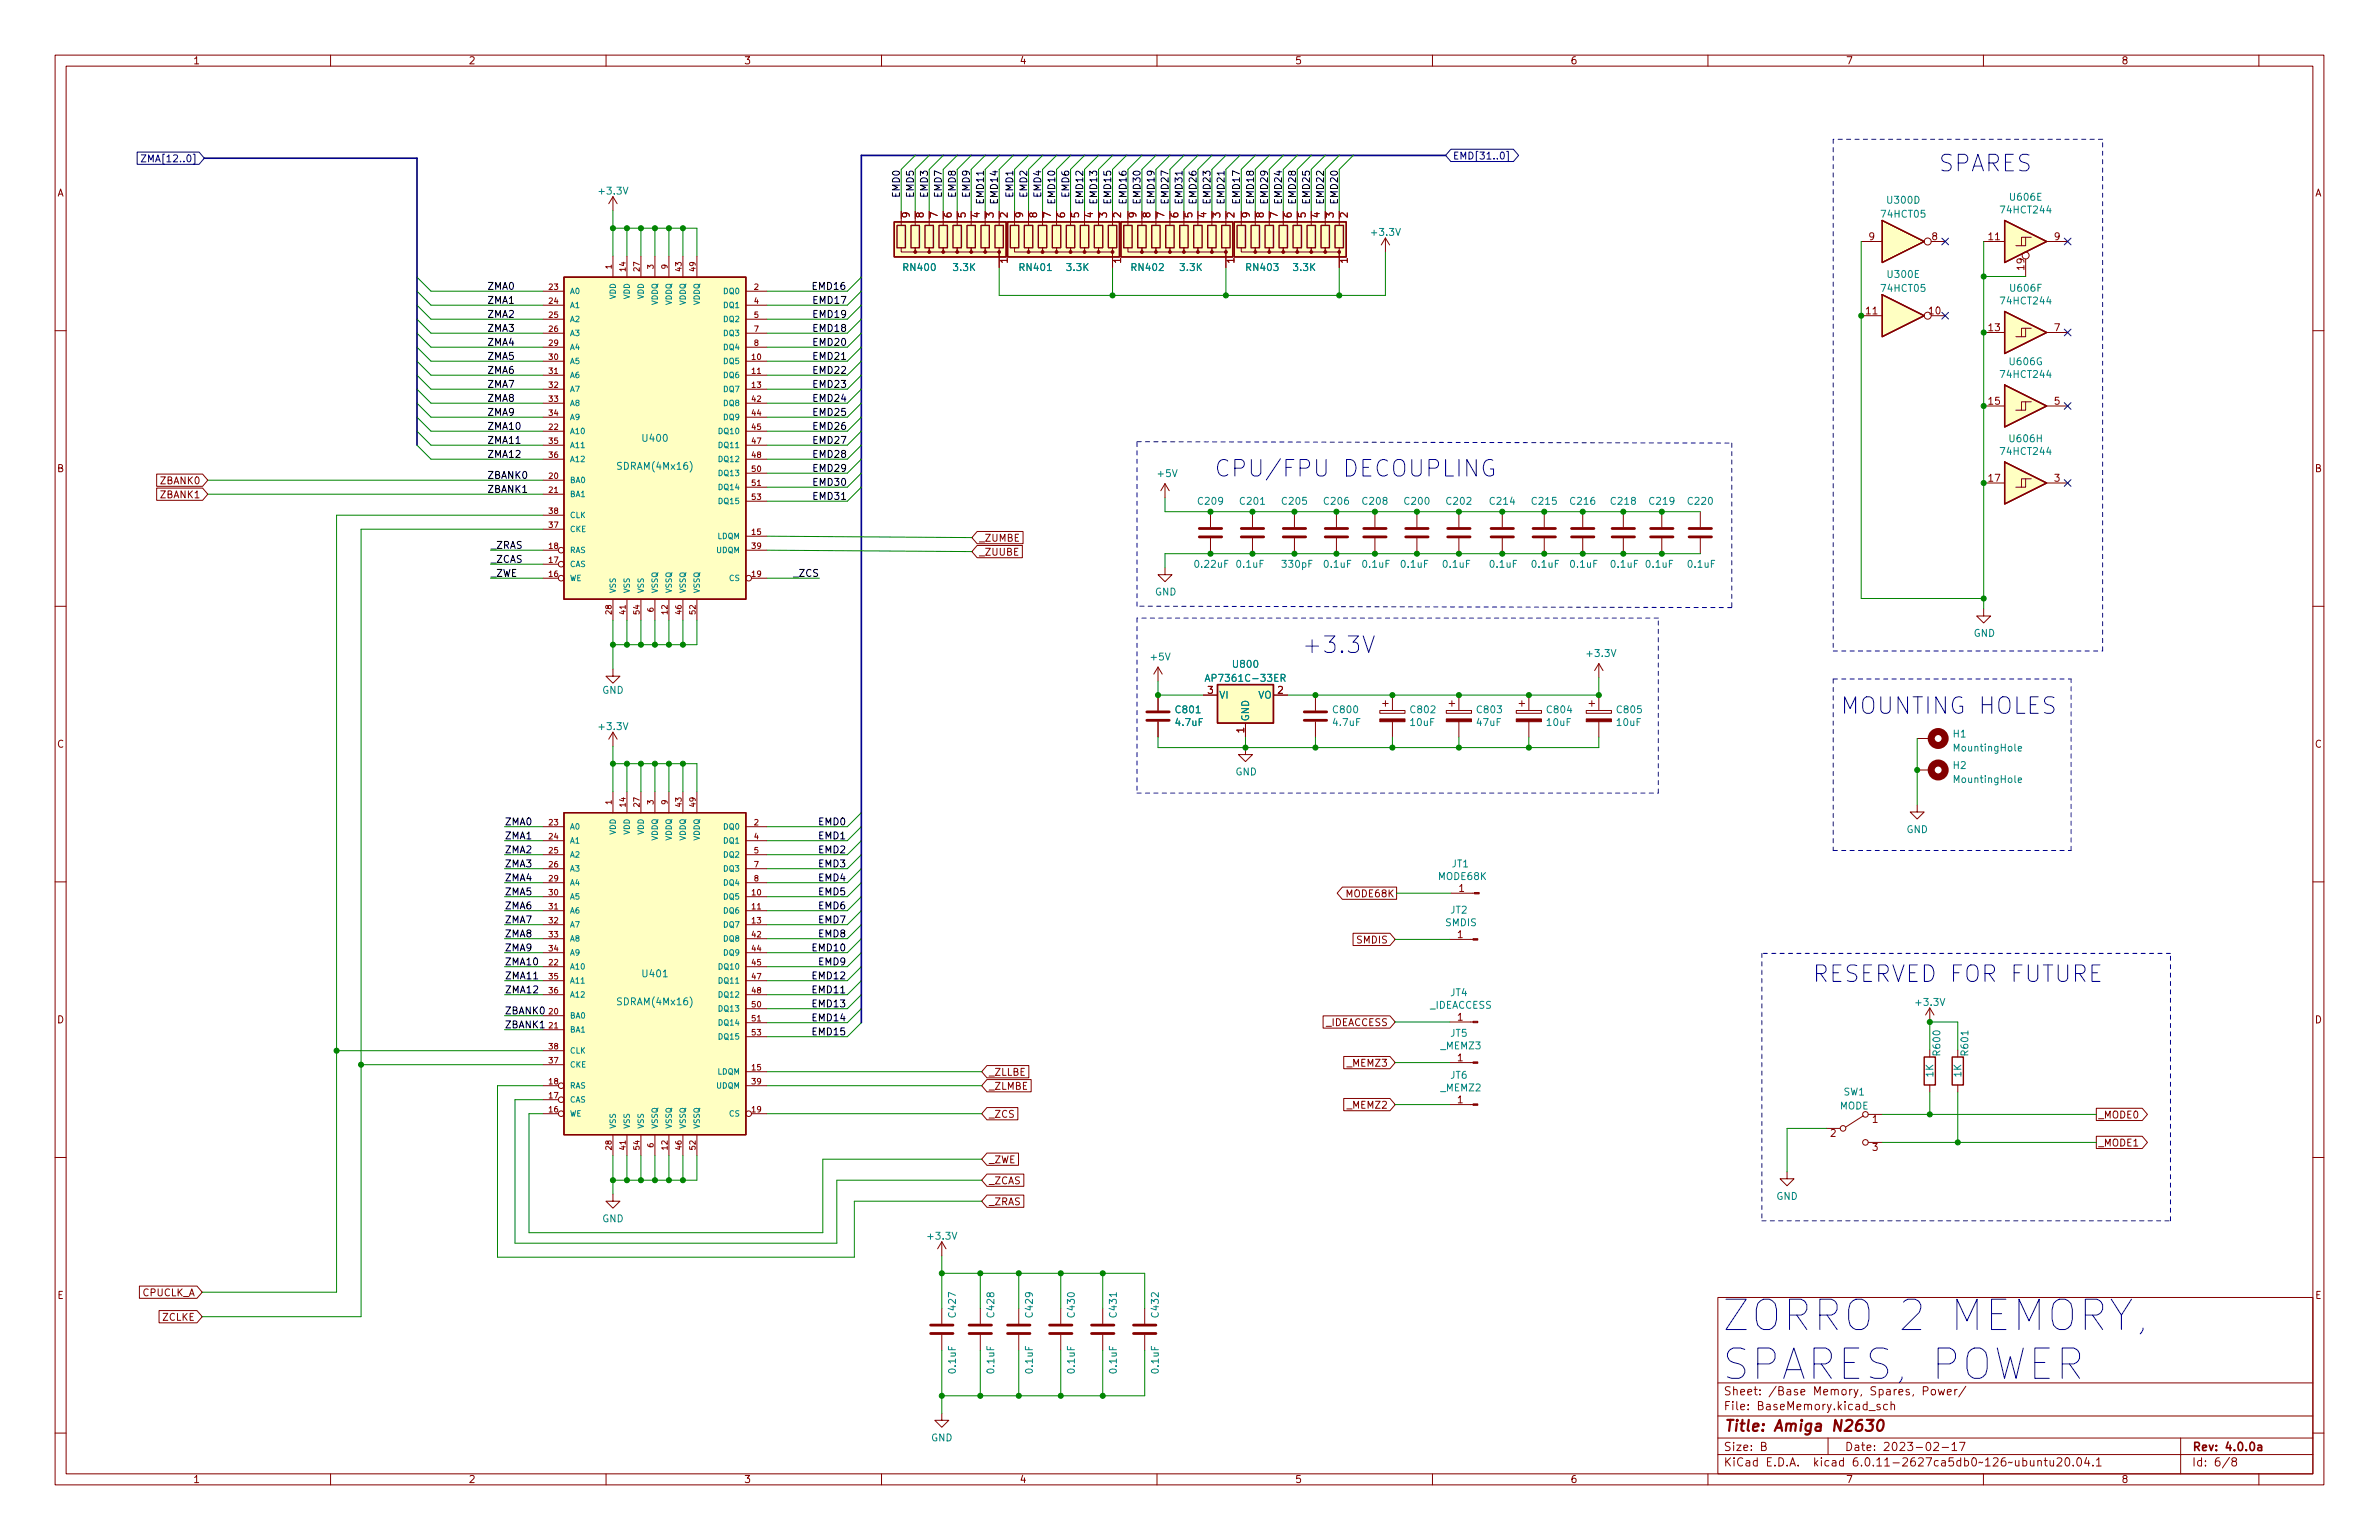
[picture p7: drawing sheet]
<svg xmlns="http://www.w3.org/2000/svg" width="432mm" height="279mm" viewBox="0 0 432 279" stroke-linecap="round" stroke-linejoin="round" font-family="sans-serif">
<defs><g id="words">
<g font-size="7.7" fill="#0000c2">
<text x="312.4" y="241.5">ZORRO 2 MEMORY,</text>
<text x="312.4" y="250.3">SPARES, POWER</text>
</g>
<g font-size="4.2" fill="#0000c2">
<text x="351.8" y="31.1">SPARES</text>
<text x="220.3" y="86.5">CPU/FPU</text>
<text x="243.8" y="86.5">DECOUPLING</text>
<text x="236.2" y="118.5">+3.3V</text>
<text x="334" y="129.6">MOUNTING HOLES</text>
<text x="328.9" y="178.2">RESERVED FOR FUTURE</text>
</g>
<g font-size="2.8" fill="#840000">
<text x="312.8" y="260.3">Title:</text>
<text x="322.1" y="260.3">Amiga</text>
<text x="332.9" y="260.3">N2630</text>
</g>
<g font-size="2.1" fill="#840000">
<text x="312.8" y="256.3">File:</text>
<text x="312.8" y="253.6">Sheet:</text>
<text x="319.2" y="256.3">BaseMemory.kicad_sch</text>
<text x="321" y="253.6">/Base</text>
<text x="329.2" y="253.6">Memory,</text>
<text x="339.7" y="253.6">Spares,</text>
<text x="349.3" y="253.6">Power/</text>
<text x="312.8" y="263.7">Size:</text>
<text x="319.5" y="263.7">B</text>
<text x="334.8" y="263.7">Date:</text>
<text x="341.8" y="263.7">2023-02-17</text>
<text x="397.8" y="263.7">Rev:</text>
<text x="403.9" y="263.7">4.0.0a</text>
<text x="312.8" y="266.5">KiCad</text>
<text x="320.5" y="266.5">E.D.A.</text>
<text x="329.4" y="266.5">kicad</text>
<text x="336.6" y="266.5">6.0.11-2627ca5db0~126~ubuntu20.04.1</text>
<text x="397.8" y="266.5">Id:</text>
<text x="401.9" y="266.5">6/8</text>
</g>
<g font-size="1.8" fill="#840000">
<text x="35" y="12">1</text>
<text x="85" y="12">2</text>
<text x="135" y="12">3</text>
<text x="185" y="12">4</text>
<text x="235" y="12">5</text>
<text x="285" y="12">6</text>
<text x="335" y="12">7</text>
<text x="385" y="12">8</text>
<text x="10.4" y="36">A</text>
<text x="165.9" y="39.7" transform="rotate(-90 165.9 39.7)">9</text>
<text x="168.4" y="39.7" transform="rotate(-90 168.4 39.7)">8</text>
<text x="171" y="39.7" transform="rotate(-90 171 39.7)">7</text>
<text x="173.5" y="39.7" transform="rotate(-90 173.5 39.7)">6</text>
<text x="176" y="39.7" transform="rotate(-90 176 39.7)">5</text>
<text x="178.6" y="39.7" transform="rotate(-90 178.6 39.7)">4</text>
<text x="181.1" y="39.7" transform="rotate(-90 181.1 39.7)">3</text>
<text x="183.7" y="39.7" transform="rotate(-90 183.7 39.7)">2</text>
<text x="186.4" y="39.7" transform="rotate(-90 186.4 39.7)">9</text>
<text x="189" y="39.7" transform="rotate(-90 189 39.7)">8</text>
<text x="191.5" y="39.7" transform="rotate(-90 191.5 39.7)">7</text>
<text x="194.1" y="39.7" transform="rotate(-90 194.1 39.7)">6</text>
<text x="196.6" y="39.7" transform="rotate(-90 196.6 39.7)">5</text>
<text x="199.1" y="39.7" transform="rotate(-90 199.1 39.7)">4</text>
<text x="201.7" y="39.7" transform="rotate(-90 201.7 39.7)">3</text>
<text x="204.2" y="39.7" transform="rotate(-90 204.2 39.7)">2</text>
<text x="207" y="39.7" transform="rotate(-90 207 39.7)">9</text>
<text x="209.6" y="39.7" transform="rotate(-90 209.6 39.7)">8</text>
<text x="212.1" y="39.7" transform="rotate(-90 212.1 39.7)">7</text>
<text x="214.6" y="39.7" transform="rotate(-90 214.6 39.7)">6</text>
<text x="217.2" y="39.7" transform="rotate(-90 217.2 39.7)">5</text>
<text x="219.7" y="39.7" transform="rotate(-90 219.7 39.7)">4</text>
<text x="222.3" y="39.7" transform="rotate(-90 222.3 39.7)">3</text>
<text x="224.8" y="39.7" transform="rotate(-90 224.8 39.7)">2</text>
<text x="227.6" y="39.7" transform="rotate(-90 227.6 39.7)">9</text>
<text x="230.1" y="39.7" transform="rotate(-90 230.1 39.7)">8</text>
<text x="232.7" y="39.7" transform="rotate(-90 232.7 39.7)">7</text>
<text x="235.2" y="39.7" transform="rotate(-90 235.2 39.7)">6</text>
<text x="237.8" y="39.7" transform="rotate(-90 237.8 39.7)">5</text>
<text x="240.3" y="39.7" transform="rotate(-90 240.3 39.7)">4</text>
<text x="242.8" y="39.7" transform="rotate(-90 242.8 39.7)">3</text>
<text x="420.2" y="36">A</text>
<text x="183.7" y="47.9" transform="rotate(-90 183.7 47.9)">1</text>
<text x="204.2" y="47.9" transform="rotate(-90 204.2 47.9)">1</text>
<text x="224.8" y="47.9" transform="rotate(-90 224.8 47.9)">1</text>
<text x="245.4" y="47.9" transform="rotate(-90 245.4 47.9)">1</text>
<text x="339" y="43.6">9</text>
<text x="350.5" y="43.6">8</text>
<text x="360.7" y="43.6">11</text>
<text x="372.7" y="43.6">9</text>
<text x="367.4" y="49.2" transform="rotate(-90 367.4 49.2)">19</text>
<text x="338.4" y="57">11</text>
<text x="349.9" y="57">10</text>
<text x="360.7" y="60.1">13</text>
<text x="372.7" y="60.1">7</text>
<text x="360.7" y="73.4">15</text>
<text x="372.7" y="73.4">5</text>
<text x="10.3" y="86">B</text>
<text x="28.9" y="88.2">ZBANK0</text>
<text x="360.7" y="87.4">17</text>
<text x="372.7" y="87.4">3</text>
<text x="420.1" y="86">B</text>
<text x="28.9" y="90.8">ZBANK1</text>
<text x="177.7" y="101.2">_ZUUBE</text>
<text x="177.7" y="98.6">_ZUMBE</text>
<text x="219" y="125.9">3</text>
<text x="231.7" y="125.9">2</text>
<text x="10.3" y="136">C</text>
<text x="225.8" y="133.1" transform="rotate(-90 225.8 133.1)">1</text>
<text x="420.1" y="136">C</text>
<text x="264.6" y="161.8">1</text>
<text x="244.1" y="163.2">MODE68K</text>
<text x="246.1" y="171.5">SMDIS</text>
<text x="264.4" y="170.2">1</text>
<text x="264.4" y="185.2">1</text>
<text x="10.3" y="186">D</text>
<text x="240.6" y="186.5">_IDEACCESS</text>
<text x="420.1" y="186">D</text>
<text x="179.5" y="195.6">_ZLLBE</text>
<text x="244.4" y="193.9">_MEMZ3</text>
<text x="264.4" y="192.5">1</text>
<text x="179.5" y="198.1">_ZLMBE</text>
<text x="179.5" y="203.2">_ZCS</text>
<text x="244.4" y="201.5">_MEMZ2</text>
<text x="264.4" y="200.2">1</text>
<text x="380.8" y="203.3">_MODE0</text>
<text x="339.7" y="204.5">1</text>
<text x="380.8" y="208.4">_MODE1</text>
<text x="179.5" y="211.4">_ZWE</text>
<text x="179.5" y="215.2">_ZCAS</text>
<text x="179.5" y="219">_ZRAS</text>
<text x="10.3" y="236">E</text>
<text x="25.8" y="235.6">CPUCLK_A</text>
<text x="420.1" y="236">E</text>
<text x="29.4" y="240">ZCLKE</text>
<text x="35" y="269.4">1</text>
<text x="85" y="269.4">2</text>
<text x="135" y="269.4">3</text>
<text x="185" y="269.4">4</text>
<text x="235" y="269.4">5</text>
<text x="285" y="269.4">6</text>
<text x="335" y="269.4">7</text>
<text x="385" y="269.4">8</text>
</g>
<g font-size="1.8" fill="#000084">
<text x="25.4" y="29.8">ZMA[12..0]</text>
<text x="263.7" y="29.3">EMD[31..0]</text>
</g>
<g font-size="1.8" fill="#008484">
<text x="108.3" y="35.7">+3.3V</text>
<text x="341.2" y="39.9">74HCT05</text>
<text x="342.2" y="37.3">U300D</text>
<text x="362.8" y="39.1">74HCT244</text>
<text x="364.5" y="36.8">U606E</text>
<text x="248.5" y="43.2">+3.3V</text>
<text x="163.7" y="49.5">RN400</text>
<text x="172.8" y="49.5">3.3K</text>
<text x="184.8" y="49.5">RN401</text>
<text x="193.4" y="49.5">3.3K</text>
<text x="205.1" y="49.5">RN402</text>
<text x="213.9" y="49.5">3.3K</text>
<text x="225.9" y="49.5">RN403</text>
<text x="234.5" y="49.5">3.3K</text>
<text x="341.2" y="53.3">74HCT05</text>
<text x="342.3" y="50.8">U300E</text>
<text x="364.6" y="53.3">U606F</text>
<text x="362.8" y="55.6">74HCT244</text>
<text x="362.8" y="68.9">74HCT244</text>
<text x="364.5" y="66.6">U606G</text>
<text x="116.3" y="80.5">U400</text>
<text x="362.8" y="82.9">74HCT244</text>
<text x="364.4" y="80.6">U606H</text>
<text x="111.8" y="85.6">SDRAM(4Mx16)</text>
<text x="209.8" y="86.9">+5V</text>
<text x="217.2" y="92">C209</text>
<text x="224.8" y="92">C201</text>
<text x="232.4" y="92">C205</text>
<text x="240" y="92">C206</text>
<text x="247" y="92">C208</text>
<text x="254.6" y="92">C200</text>
<text x="262.3" y="92">C202</text>
<text x="270.1" y="92">C214</text>
<text x="277.8" y="92">C215</text>
<text x="284.7" y="92">C216</text>
<text x="292.1" y="92">C218</text>
<text x="299.1" y="92">C219</text>
<text x="306.1" y="92">C220</text>
<text x="216.5" y="103.4">0.22uF</text>
<text x="224.2" y="103.4">0.1uF</text>
<text x="232.4" y="103.4">330pF</text>
<text x="240" y="103.4">0.1uF</text>
<text x="247" y="103.4">0.1uF</text>
<text x="254" y="103.4">0.1uF</text>
<text x="261.6" y="103.4">0.1uF</text>
<text x="270.1" y="103.4">0.1uF</text>
<text x="277.8" y="103.4">0.1uF</text>
<text x="284.7" y="103.4">0.1uF</text>
<text x="292.1" y="103.4">0.1uF</text>
<text x="298.5" y="103.4">0.1uF</text>
<text x="306.1" y="103.4">0.1uF</text>
<text x="209.6" y="108.4">GND</text>
<text x="287.7" y="119.6">+3.3V</text>
<text x="358.2" y="115.9">GND</text>
<text x="208.6" y="120.2">+5V</text>
<text x="218.5" y="124.1">AP7361C-33ER</text>
<text x="223.5" y="121.5">U800</text>
<text x="109.2" y="126.2">GND</text>
<text x="213.1" y="129.8">C801</text>
<text x="221.2" y="127.1">VI</text>
<text x="227.1" y="130.9" transform="rotate(-90 227.1 130.9)">GND</text>
<text x="228.3" y="127.1">VO</text>
<text x="241.7" y="129.8">C800</text>
<text x="255.7" y="129.8">C802</text>
<text x="267.8" y="129.8">C803</text>
<text x="280.5" y="129.8">C804</text>
<text x="293.2" y="129.8">C805</text>
<text x="108.3" y="132.8">+3.3V</text>
<text x="213.1" y="132.1">4.7uF</text>
<text x="241.7" y="132.1">4.7uF</text>
<text x="255.7" y="132.1">10uF</text>
<text x="267.8" y="132.1">47uF</text>
<text x="280.5" y="132.1">10uF</text>
<text x="293.2" y="132.1">10uF</text>
<text x="354.3" y="134.2">H1</text>
<text x="354.3" y="136.7">MountingHole</text>
<text x="224.2" y="141.1">GND</text>
<text x="354.3" y="139.9">H2</text>
<text x="354.3" y="142.4">MountingHole</text>
<text x="346" y="151.5">GND</text>
<text x="260.9" y="160">MODE68K</text>
<text x="263.4" y="157.7">JT1</text>
<text x="263.1" y="166.1">JT2</text>
<text x="262.2" y="168.4">SMDIS</text>
<text x="116.3" y="177.7">U401</text>
<text x="111.8" y="182.8">SDRAM(4Mx16)</text>
<text x="259.5" y="183.4">_IDEACCESS</text>
<text x="263.1" y="181.1">JT4</text>
<text x="347.3" y="182.9">+3.3V</text>
<text x="261.4" y="190.8">_MEMZ3</text>
<text x="263.1" y="188.5">JT5</text>
<text x="352.6" y="191.8" transform="rotate(-90 352.6 191.8)">R600</text>
<text x="357.6" y="191.8" transform="rotate(-90 357.6 191.8)">R601</text>
<text x="263.1" y="196.1">JT6</text>
<text x="351.3" y="195.6" transform="rotate(-90 351.3 195.6)">1K</text>
<text x="356.4" y="195.6" transform="rotate(-90 356.4 195.6)">1K</text>
<text x="261.4" y="198.4">_MEMZ2</text>
<text x="333.9" y="201.7">MODE</text>
<text x="334.5" y="199.1">SW1</text>
<text x="322.3" y="218.1">GND</text>
<text x="109.2" y="222.1">GND</text>
<text x="168" y="225.3">+3.3V</text>
<text x="173.9" y="239.3" transform="rotate(-90 173.9 239.3)">C427</text>
<text x="180.9" y="239.3" transform="rotate(-90 180.9 239.3)">C428</text>
<text x="187.8" y="239.3" transform="rotate(-90 187.8 239.3)">C429</text>
<text x="195.5" y="239.3" transform="rotate(-90 195.5 239.3)">C430</text>
<text x="203.1" y="239.3" transform="rotate(-90 203.1 239.3)">C431</text>
<text x="210.7" y="239.3" transform="rotate(-90 210.7 239.3)">C432</text>
<text x="173.9" y="249.4" transform="rotate(-90 173.9 249.4)">0.1uF</text>
<text x="180.9" y="249.4" transform="rotate(-90 180.9 249.4)">0.1uF</text>
<text x="187.8" y="249.4" transform="rotate(-90 187.8 249.4)">0.1uF</text>
<text x="195.5" y="249.4" transform="rotate(-90 195.5 249.4)">0.1uF</text>
<text x="203.1" y="249.4" transform="rotate(-90 203.1 249.4)">0.1uF</text>
<text x="210.7" y="249.4" transform="rotate(-90 210.7 249.4)">0.1uF</text>
<text x="168.9" y="261.9">GND</text>
</g>
<g font-size="1.8">
<text x="163.3" y="36" transform="rotate(-90 163.3 36)">EMD0</text>
<text x="165.9" y="36" transform="rotate(-90 165.9 36)">EMD5</text>
<text x="168.4" y="36" transform="rotate(-90 168.4 36)">EMD3</text>
<text x="170.9" y="36" transform="rotate(-90 170.9 36)">EMD7</text>
<text x="173.5" y="36" transform="rotate(-90 173.5 36)">EMD8</text>
<text x="176" y="36" transform="rotate(-90 176 36)">EMD9</text>
<text x="183.9" y="36" transform="rotate(-90 183.9 36)">EMD1</text>
<text x="186.4" y="36" transform="rotate(-90 186.4 36)">EMD2</text>
<text x="189" y="36" transform="rotate(-90 189 36)">EMD4</text>
<text x="194" y="36" transform="rotate(-90 194 36)">EMD6</text>
<text x="178.6" y="37.2" transform="rotate(-90 178.6 37.2)">EMD11</text>
<text x="181.1" y="37.2" transform="rotate(-90 181.1 37.2)">EMD14</text>
<text x="191.5" y="37.2" transform="rotate(-90 191.5 37.2)">EMD10</text>
<text x="196.6" y="37.2" transform="rotate(-90 196.6 37.2)">EMD12</text>
<text x="199.1" y="37.2" transform="rotate(-90 199.1 37.2)">EMD13</text>
<text x="201.7" y="37.2" transform="rotate(-90 201.7 37.2)">EMD15</text>
<text x="204.5" y="37.2" transform="rotate(-90 204.5 37.2)">EMD16</text>
<text x="207" y="37.2" transform="rotate(-90 207 37.2)">EMD30</text>
<text x="209.5" y="37.2" transform="rotate(-90 209.5 37.2)">EMD19</text>
<text x="212.1" y="37.2" transform="rotate(-90 212.1 37.2)">EMD27</text>
<text x="214.6" y="37.2" transform="rotate(-90 214.6 37.2)">EMD31</text>
<text x="217.2" y="37.2" transform="rotate(-90 217.2 37.2)">EMD26</text>
<text x="219.7" y="37.2" transform="rotate(-90 219.7 37.2)">EMD23</text>
<text x="222.2" y="37.2" transform="rotate(-90 222.2 37.2)">EMD21</text>
<text x="225" y="37.2" transform="rotate(-90 225 37.2)">EMD17</text>
<text x="227.6" y="37.2" transform="rotate(-90 227.6 37.2)">EMD18</text>
<text x="230.1" y="37.2" transform="rotate(-90 230.1 37.2)">EMD29</text>
<text x="232.7" y="37.2" transform="rotate(-90 232.7 37.2)">EMD24</text>
<text x="235.2" y="37.2" transform="rotate(-90 235.2 37.2)">EMD28</text>
<text x="237.7" y="37.2" transform="rotate(-90 237.7 37.2)">EMD25</text>
<text x="240.3" y="37.2" transform="rotate(-90 240.3 37.2)">EMD22</text>
<text x="242.8" y="37.2" transform="rotate(-90 242.8 37.2)">EMD20</text>
<text x="88.4" y="52.6">ZMA0</text>
<text x="147.2" y="52.6">EMD16</text>
<text x="88.4" y="57.7">ZMA2</text>
<text x="88.4" y="55.1">ZMA1</text>
<text x="147.4" y="55.1">EMD17</text>
<text x="147.4" y="57.7">EMD19</text>
<text x="88.4" y="60.2">ZMA3</text>
<text x="88.4" y="62.7">ZMA4</text>
<text x="88.4" y="65.3">ZMA5</text>
<text x="147.4" y="62.7">EMD20</text>
<text x="147.4" y="60.2">EMD18</text>
<text x="147.4" y="65.3">EMD21</text>
<text x="88.4" y="67.8">ZMA6</text>
<text x="88.4" y="70.4">ZMA7</text>
<text x="147.4" y="70.4">EMD23</text>
<text x="147.4" y="67.8">EMD22</text>
<text x="88.4" y="72.9">ZMA8</text>
<text x="88.4" y="75.4">ZMA9</text>
<text x="88.4" y="78">ZMA10</text>
<text x="147.4" y="72.9">EMD24</text>
<text x="147.4" y="75.4">EMD25</text>
<text x="147.4" y="78">EMD26</text>
<text x="88.4" y="83.1">ZMA12</text>
<text x="88.4" y="80.5">ZMA11</text>
<text x="147.4" y="80.5">EMD27</text>
<text x="147.4" y="83.1">EMD28</text>
<text x="88.4" y="86.9">ZBANK0</text>
<text x="88.4" y="89.4">ZBANK1</text>
<text x="147.4" y="88.1">EMD30</text>
<text x="147.4" y="85.6">EMD29</text>
<text x="147.4" y="90.7">EMD31</text>
<text x="89" y="99.6">_ZRAS</text>
<text x="89" y="104.6">_ZWE</text>
<text x="89" y="102.1">_ZCAS</text>
<text x="143.9" y="104.6">_ZCS</text>
<text x="91.6" y="149.7">ZMA0</text>
<text x="148.4" y="149.7">EMD0</text>
<text x="91.6" y="154.8">ZMA2</text>
<text x="91.6" y="152.3">ZMA1</text>
<text x="148.4" y="154.8">EMD2</text>
<text x="148.4" y="152.3">EMD1</text>
<text x="91.6" y="159.9">ZMA4</text>
<text x="91.6" y="157.3">ZMA3</text>
<text x="148.4" y="157.3">EMD3</text>
<text x="148.4" y="159.9">EMD4</text>
<text x="91.6" y="162.4">ZMA5</text>
<text x="91.6" y="165">ZMA6</text>
<text x="91.6" y="167.5">ZMA7</text>
<text x="148.4" y="165">EMD6</text>
<text x="148.4" y="162.4">EMD5</text>
<text x="148.4" y="167.5">EMD7</text>
<text x="91.6" y="170">ZMA8</text>
<text x="91.6" y="172.6">ZMA9</text>
<text x="147.2" y="172.6">EMD10</text>
<text x="148.4" y="170">EMD8</text>
<text x="91.6" y="175.1">ZMA10</text>
<text x="91.6" y="177.7">ZMA11</text>
<text x="147.2" y="177.7">EMD12</text>
<text x="148.4" y="175.1">EMD9</text>
<text x="91.6" y="184">ZBANK0</text>
<text x="91.6" y="180.2">ZMA12</text>
<text x="147.2" y="185.3">EMD14</text>
<text x="147.2" y="182.7">EMD13</text>
<text x="147.2" y="180.2">EMD11</text>
<text x="91.6" y="186.6">ZBANK1</text>
<text x="147.2" y="187.8">EMD15</text>
</g>
<g font-size="1.4" fill="#840000">
<text x="99.4" y="52.6">23</text>
<text x="111" y="48.9" transform="rotate(-90 111 48.9)">1</text>
<text x="113.5" y="49.4" transform="rotate(-90 113.5 49.4)">14</text>
<text x="116.1" y="49.4" transform="rotate(-90 116.1 49.4)">27</text>
<text x="118.6" y="48.9" transform="rotate(-90 118.6 48.9)">3</text>
<text x="121.2" y="48.9" transform="rotate(-90 121.2 48.9)">9</text>
<text x="123.7" y="49.4" transform="rotate(-90 123.7 49.4)">43</text>
<text x="126.2" y="49.4" transform="rotate(-90 126.2 49.4)">49</text>
<text x="136.7" y="52.6">2</text>
<text x="99.4" y="55.1">24</text>
<text x="99.4" y="57.7">25</text>
<text x="136.7" y="55.1">4</text>
<text x="136.7" y="57.7">5</text>
<text x="99.4" y="60.2">26</text>
<text x="99.4" y="62.7">29</text>
<text x="99.4" y="65.3">30</text>
<text x="136.2" y="65.3">10</text>
<text x="136.7" y="60.2">7</text>
<text x="136.7" y="62.7">8</text>
<text x="99.4" y="67.8">31</text>
<text x="99.4" y="70.4">32</text>
<text x="136.2" y="67.8">11</text>
<text x="136.2" y="70.4">13</text>
<text x="99.4" y="78">22</text>
<text x="99.4" y="72.9">33</text>
<text x="99.4" y="75.4">34</text>
<text x="136.2" y="72.9">42</text>
<text x="136.2" y="75.4">44</text>
<text x="136.2" y="78">45</text>
<text x="99.4" y="83.1">36</text>
<text x="99.4" y="80.5">35</text>
<text x="136.2" y="80.5">47</text>
<text x="136.2" y="83.1">48</text>
<text x="99.4" y="86.9">20</text>
<text x="99.4" y="89.4">21</text>
<text x="136.2" y="85.6">50</text>
<text x="136.2" y="88.1">51</text>
<text x="99.4" y="95.8">37</text>
<text x="99.4" y="93.2">38</text>
<text x="136.2" y="90.7">53</text>
<text x="99.4" y="99.6">18</text>
<text x="136.2" y="97">15</text>
<text x="136.2" y="99.6">39</text>
<text x="99.4" y="104.6">16</text>
<text x="99.4" y="102.1">17</text>
<text x="136.2" y="104.6">19</text>
<text x="111" y="111.7" transform="rotate(-90 111 111.7)">28</text>
<text x="113.5" y="111.7" transform="rotate(-90 113.5 111.7)">41</text>
<text x="116.1" y="111.7" transform="rotate(-90 116.1 111.7)">54</text>
<text x="118.6" y="111.2" transform="rotate(-90 118.6 111.2)">6</text>
<text x="121.2" y="111.7" transform="rotate(-90 121.2 111.7)">12</text>
<text x="123.7" y="111.7" transform="rotate(-90 123.7 111.7)">46</text>
<text x="126.2" y="111.7" transform="rotate(-90 126.2 111.7)">52</text>
<text x="99.4" y="149.7">23</text>
<text x="111" y="146.1" transform="rotate(-90 111 146.1)">1</text>
<text x="113.5" y="146.6" transform="rotate(-90 113.5 146.6)">14</text>
<text x="116.1" y="146.6" transform="rotate(-90 116.1 146.6)">27</text>
<text x="118.6" y="146.1" transform="rotate(-90 118.6 146.1)">3</text>
<text x="121.2" y="146.1" transform="rotate(-90 121.2 146.1)">9</text>
<text x="123.7" y="146.6" transform="rotate(-90 123.7 146.6)">43</text>
<text x="126.2" y="146.6" transform="rotate(-90 126.2 146.6)">49</text>
<text x="136.7" y="149.7">2</text>
<text x="99.4" y="152.3">24</text>
<text x="99.4" y="154.8">25</text>
<text x="136.7" y="152.3">4</text>
<text x="136.7" y="154.8">5</text>
<text x="99.4" y="157.4">26</text>
<text x="99.4" y="159.9">29</text>
<text x="136.7" y="157.4">7</text>
<text x="136.7" y="159.9">8</text>
<text x="99.4" y="162.4">30</text>
<text x="99.4" y="165">31</text>
<text x="99.4" y="167.5">32</text>
<text x="136.2" y="162.4">10</text>
<text x="136.2" y="165">11</text>
<text x="136.2" y="167.5">13</text>
<text x="99.4" y="170.1">33</text>
<text x="99.4" y="172.6">34</text>
<text x="136.2" y="170.1">42</text>
<text x="136.2" y="172.6">44</text>
<text x="99.4" y="175.1">22</text>
<text x="99.4" y="177.7">35</text>
<text x="136.2" y="175.1">45</text>
<text x="136.2" y="177.7">47</text>
<text x="99.4" y="180.2">36</text>
<text x="99.4" y="184">20</text>
<text x="136.2" y="180.2">48</text>
<text x="136.2" y="182.8">50</text>
<text x="136.2" y="185.3">51</text>
<text x="99.4" y="186.6">21</text>
<text x="99.4" y="190.4">38</text>
<text x="136.2" y="187.8">53</text>
<text x="99.4" y="196.7">18</text>
<text x="99.4" y="192.9">37</text>
<text x="136.2" y="194.2">15</text>
<text x="136.2" y="196.7">39</text>
<text x="99.4" y="201.8">16</text>
<text x="99.4" y="199.3">17</text>
<text x="136.2" y="201.8">19</text>
<text x="111" y="208.8" transform="rotate(-90 111 208.8)">28</text>
<text x="113.5" y="208.8" transform="rotate(-90 113.5 208.8)">41</text>
<text x="116.1" y="208.8" transform="rotate(-90 116.1 208.8)">54</text>
<text x="118.6" y="208.3" transform="rotate(-90 118.6 208.3)">6</text>
<text x="121.2" y="208.8" transform="rotate(-90 121.2 208.8)">12</text>
<text x="123.7" y="208.8" transform="rotate(-90 123.7 208.8)">46</text>
<text x="126.2" y="208.8" transform="rotate(-90 126.2 208.8)">52</text>
</g>
<g font-size="1.4" fill="#008484">
<text x="103.4" y="53.6">A0</text>
<text x="131.2" y="53.6">DQ0</text>
<text x="103.4" y="56.2">A1</text>
<text x="103.4" y="58.7">A2</text>
<text x="112.1" y="54.4" transform="rotate(-90 112.1 54.4)">VDD</text>
<text x="114.6" y="54.4" transform="rotate(-90 114.6 54.4)">VDD</text>
<text x="117.1" y="54.4" transform="rotate(-90 117.1 54.4)">VDD</text>
<text x="119.7" y="55.4" transform="rotate(-90 119.7 55.4)">VDDQ</text>
<text x="122.2" y="55.4" transform="rotate(-90 122.2 55.4)">VDDQ</text>
<text x="124.8" y="55.4" transform="rotate(-90 124.8 55.4)">VDDQ</text>
<text x="127.3" y="55.4" transform="rotate(-90 127.3 55.4)">VDDQ</text>
<text x="131.2" y="56.2">DQ1</text>
<text x="131.2" y="58.7">DQ2</text>
<text x="103.4" y="61.3">A3</text>
<text x="103.4" y="63.8">A4</text>
<text x="131.2" y="61.3">DQ3</text>
<text x="131.2" y="63.8">DQ4</text>
<text x="103.4" y="66.3">A5</text>
<text x="103.4" y="68.9">A6</text>
<text x="103.4" y="71.4">A7</text>
<text x="131.2" y="66.3">DQ5</text>
<text x="131.2" y="68.9">DQ6</text>
<text x="131.2" y="71.4">DQ7</text>
<text x="103.4" y="74">A8</text>
<text x="103.4" y="76.5">A9</text>
<text x="131.2" y="74">DQ8</text>
<text x="131.2" y="76.5">DQ9</text>
<text x="103.4" y="79">A10</text>
<text x="103.4" y="81.6">A11</text>
<text x="130.2" y="79">DQ10</text>
<text x="130.2" y="81.6">DQ11</text>
<text x="103.4" y="84.1">A12</text>
<text x="103.4" y="87.9">BA0</text>
<text x="130.2" y="84.1">DQ12</text>
<text x="130.2" y="86.7">DQ13</text>
<text x="130.2" y="89.2">DQ14</text>
<text x="103.4" y="90.5">BA1</text>
<text x="103.4" y="94.3">CLK</text>
<text x="130.2" y="91.7">DQ15</text>
<text x="103.4" y="100.6">RAS</text>
<text x="103.4" y="96.8">CKE</text>
<text x="129.9" y="100.6">UDQM</text>
<text x="130.1" y="98.1">LDQM</text>
<text x="103.4" y="105.7">WE</text>
<text x="103.4" y="103.2">CAS</text>
<text x="112.1" y="107.7" transform="rotate(-90 112.1 107.7)">VSS</text>
<text x="114.6" y="107.7" transform="rotate(-90 114.6 107.7)">VSS</text>
<text x="117.1" y="107.7" transform="rotate(-90 117.1 107.7)">VSS</text>
<text x="119.7" y="107.7" transform="rotate(-90 119.7 107.7)">VSSQ</text>
<text x="122.2" y="107.7" transform="rotate(-90 122.2 107.7)">VSSQ</text>
<text x="124.8" y="107.7" transform="rotate(-90 124.8 107.7)">VSSQ</text>
<text x="127.3" y="107.7" transform="rotate(-90 127.3 107.7)">VSSQ</text>
<text x="132.2" y="105.7">CS</text>
<text x="103.4" y="150.8">A0</text>
<text x="103.4" y="153.3">A1</text>
<text x="103.4" y="155.9">A2</text>
<text x="112.1" y="151.5" transform="rotate(-90 112.1 151.5)">VDD</text>
<text x="114.6" y="151.5" transform="rotate(-90 114.6 151.5)">VDD</text>
<text x="117.1" y="151.5" transform="rotate(-90 117.1 151.5)">VDD</text>
<text x="119.7" y="152.6" transform="rotate(-90 119.7 152.6)">VDDQ</text>
<text x="122.2" y="152.6" transform="rotate(-90 122.2 152.6)">VDDQ</text>
<text x="124.8" y="152.6" transform="rotate(-90 124.8 152.6)">VDDQ</text>
<text x="127.3" y="152.6" transform="rotate(-90 127.3 152.6)">VDDQ</text>
<text x="131.2" y="150.8">DQ0</text>
<text x="131.2" y="153.3">DQ1</text>
<text x="131.2" y="155.9">DQ2</text>
<text x="103.4" y="158.4">A3</text>
<text x="103.4" y="161">A4</text>
<text x="131.2" y="158.4">DQ3</text>
<text x="131.2" y="161">DQ4</text>
<text x="103.4" y="163.5">A5</text>
<text x="103.4" y="166">A6</text>
<text x="131.2" y="163.5">DQ5</text>
<text x="131.2" y="166">DQ6</text>
<text x="103.4" y="168.6">A7</text>
<text x="103.4" y="171.1">A8</text>
<text x="103.4" y="173.7">A9</text>
<text x="131.2" y="168.6">DQ7</text>
<text x="131.2" y="171.1">DQ8</text>
<text x="131.2" y="173.7">DQ9</text>
<text x="103.4" y="176.2">A10</text>
<text x="103.4" y="178.7">A11</text>
<text x="130.2" y="176.2">DQ10</text>
<text x="130.2" y="178.7">DQ11</text>
<text x="103.4" y="181.3">A12</text>
<text x="103.4" y="185.1">BA0</text>
<text x="130.2" y="181.3">DQ12</text>
<text x="130.2" y="183.8">DQ13</text>
<text x="103.4" y="187.6">BA1</text>
<text x="103.4" y="191.4">CLK</text>
<text x="130.2" y="186.4">DQ14</text>
<text x="130.2" y="188.9">DQ15</text>
<text x="103.4" y="197.8">RAS</text>
<text x="103.4" y="194">CKE</text>
<text x="129.9" y="197.8">UDQM</text>
<text x="130.1" y="195.3">LDQM</text>
<text x="103.4" y="202.9">WE</text>
<text x="103.4" y="200.3">CAS</text>
<text x="132.2" y="202.9">CS</text>
<text x="112.1" y="204.9" transform="rotate(-90 112.1 204.9)">VSS</text>
<text x="114.6" y="204.9" transform="rotate(-90 114.6 204.9)">VSS</text>
<text x="117.1" y="204.9" transform="rotate(-90 117.1 204.9)">VSS</text>
<text x="119.7" y="204.9" transform="rotate(-90 119.7 204.9)">VSSQ</text>
<text x="122.2" y="204.9" transform="rotate(-90 122.2 204.9)">VSSQ</text>
<text x="124.8" y="204.9" transform="rotate(-90 124.8 204.9)">VSSQ</text>
<text x="127.3" y="204.9" transform="rotate(-90 127.3 204.9)">VSSQ</text>
</g>
</g></defs>
<g fill="none" stroke="#840000" stroke-width=".18">
<path d="M10 10h411.8v259.4h-411.8zM12 12h407.8v255.4h-407.8zM60 10v2M110 10v2M160 10v2M210 10v2M260 10v2M310 10v2M360 10v2M410 10v2M111.3 35.7v2.5M111.3 35.7l-.8 1.3"/>
<path d="M111.3 35.7l.7 1.3M163.6 38.4v2.5M164.3 38.6l.3 .3v.2l-.3 .3h-.3l-.2-.3v-.4l.2-.1a.84 .84 0 0 1 1 .4v.2M166.1 39.6v1.3M166.9 38.9l.2-.3 .4 .1 .1 .2-.1 .3-.4 .2-.2-.2-.2-.5h-.3l-.1 .4 .1 .2 .2 .1 .3-.3M168.7 39.6v1.3M170.1 39.1l-1.3-.5v.8M171.2 39.6v1.3M171.4 38.7v.4a.86 .86 0 0 0 1.3 0l-.2-.4-.4-.1-.2 .3v.3l.2 .2M173.7 39.6v1.3M173.9 38.7v.6l.6 .1-.1-.2 .1-.5 .2-.1 .4 .1 .1 .2-.1 .5M176.3 39.6v1.3"/>
<path d="M177.3 38.6v.8l-.9-.4M178.8 39.6v1.3M179 39.4v-.8l.5 .4 .1-.3h.6l.1 .2-.1 .5M181.4 39.6v1.3M182.8 38.6v.8l-.9-.8-.4 .3 .2 .5M184.1 39.6v1.3M184.9 38.6l.2 .3v.2l-.2 .3h-.3l-.3-.3 .1-.4 .2-.1a.84 .84 0 0 1 1 .4v.2M186.7 39.6v1.3M187.4 38.9l.3-.3 .3 .1 .2 .2-.1 .3-.4 .2-.2-.2-.2-.5h-.4v.4l.1 .2 .2 .1 .2-.3M189.2 39.6v1.3M190.7 39.1l-1.3-.5v.8M191.8 39.6v1.3"/>
<path d="M192 38.7v.4a.86 .86 0 0 0 1.2 0l-.1-.4-.4-.1-.3 .3 .1 .3 .2 .2M194.3 39.6v1.3M194.5 38.7v.6l.6 .1-.1-.2v-.5l.2-.1 .5 .1 .1 .2-.1 .5M196.8 39.6v1.3M197.9 38.6v.8l-.9-.4M199.4 39.6v1.3M199.6 39.4v-.8l.5 .4 .1-.3h.5l.2 .2-.2 .5M201.9 39.6v1.3M203.4 38.6v.8l-.9-.8-.4 .3 .1 .5M204.7 39.6v1.3M205.5 38.6l.2 .3v.2l-.2 .3h-.3l-.3-.3 .1-.4 .2-.1a.84 .84 0 0 1 1 .4v.2M207.3 39.6v1.3"/>
<path d="M208 38.9l.2-.3 .4 .1 .1 .2v.3l-.5 .2-.1-.2-.2-.5h-.4v.4l.1 .2 .2 .1 .2-.3M209.8 39.6v1.3M211.3 39.1l-1.3-.5v.8M212.3 39.6v1.3M212.5 38.7l.1 .4a.86 .86 0 0 0 1.2 0l-.1-.4-.4-.1-.3 .3 .1 .3 .2 .2M214.9 39.6v1.3M215.1 38.7v.6l.6 .1-.1-.2v-.5l.2-.1 .4 .1 .1 .2-.1 .5M217.4 39.6v1.3M218.5 38.6v.8l-.9-.4M220 39.6v1.3M220.2 39.4v-.8l.4 .4 .2-.3h.5l.1 .2-.1 .5M222.5 39.6v1.3"/>
<path d="M224 38.6v.8l-.9-.8-.4 .3 .1 .5M225.3 39.6v1.3M226 38.6l.3 .3v.2l-.3 .3h-.3l-.2-.3 .1-.4 .1-.1a.84 .84 0 0 1 1.1 .4v.2M227.8 39.6v1.3M228.6 38.9l.2-.3 .4 .1 .1 .2-.1 .3-.4 .2-.2-.2-.1-.5h-.4l-.1 .4 .2 .2 .1 .1 .3-.3M230.4 39.6v1.3M231.8 39.1l-1.2-.5v.8M232.9 39.6v1.3M233.1 38.7l.1 .4a.86 .86 0 0 0 1.2 0l-.1-.4-.5-.1-.2 .3 .1 .3 .1 .2M235.5 39.6v1.3M235.7 38.7v.6l.6 .1-.2-.2 .1-.5 .2-.1 .4 .1 .1 .2-.1 .5M238 39.6v1.3"/>
<path d="M239 38.6v.8l-.9-.4M240.5 39.6v1.3M240.7 39.4v-.8l.5 .4 .1-.3h.6l.1 .2-.1 .5M243.1 39.6v1.3M244.5 38.6v.8l-.9-.8-.3 .3 .1 .5M10 60h2M98.6 52.8h3.8M98.6 55.4h3.8M98.6 57.9h3.8M111.3 46.5v3.8M113.8 46.5v3.8M116.3 46.5v3.8"/>
<path d="M118.9 46.5v3.8M121.4 46.5v3.8M124 46.5v3.8M126.5 46.5v3.8M135.4 52.8h3.8M135.4 55.4h3.8M135.4 57.9h3.8M163.6 45v.7h2.5v-.7v.7h2.6v-.7v.7h2.5v-.7v.7h2.5v-.7v.7h2.6v-.7v.7h2.5v-.7v.7h2.6v-.7M181.4 46v2.5M182.8 47.2h-1.3l.4 .4M184.1 45v.7h2.6v-.7v.7h2.5v-.7v.7h2.6v-.7v.7h2.5v-.7v.7h2.5v-.7v.7h2.6v-.7v.7h2.5v-.7M201.9 46v2.5"/>
<path d="M203.4 47.2h-1.3l.4 .4M204.7 45v.7h2.6v-.7v.7h2.5v-.7v.7h2.5v-.7v.7h2.6v-.7v.7h2.5v-.7v.7h2.6v-.7v.7h2.5v-.7M222.5 46v2.5M224 47.2h-1.3l.4 .4M225.3 45v.7h2.5v-.7v.7h2.6v-.7v.7h2.5v-.7v.7h2.6v-.7v.7h2.5v-.7v.7h2.5v-.7v.7h2.6v-.7M243.1 46v2.5M244.5 47.2h-1.2l.3 .4M251.5 43.2v2.5M251.5 43.2l-.8 1.3M251.5 43.2l.7 1.3M337.8 43.8h3.8M337.8 57.3h3.8"/>
<path d="M340 57h.7M350.5 43.8h2.6M350.5 57.3h2.6M360 43.8h3.9M362.2 43.5h.7M367.7 43.1v1.5h-1.8M367.7 59.6v1.5h-1.8M367.7 47v3.2M368.7 43.1h-1.8v1.5M368.7 59.6h-1.8v1.5M371.5 43.8h3.8M419.8 60h2"/>
<path d="M98.6 65.5h3.8M98.6 68.1h3.8M98.6 70.6h3.8M98.6 78.2h3.8M98.6 60.5h3.8M98.6 63h3.8M98.6 73.2h3.8M98.6 75.7h3.8M100.7 67.8h.5M135.4 65.5h3.8M135.4 68.1h3.8M135.4 70.6h3.8"/>
<path d="M135.4 78.2h3.8M135.4 60.5h3.8M135.4 63h3.8M135.4 73.2h3.8M135.4 75.7h3.8M137.5 67.8h.6M360 60.3h3.9M360 73.7h3.9M367.7 72.9v1.5h-1.8M368.7 72.9h-1.8v1.5M371.5 60.3h3.8M371.5 73.7h3.8"/>
<path d="M28.4 86h8.4l.9 1.1-.9 1.1h-8.4zM28.4 88.6h8.4l.9 1.1-.9 1.1h-8.4zM35.4 90.3h.7M98.6 83.3h3.8M98.6 99.8h2.7M98.6 87.1h3.8M98.6 89.7h3.8M98.6 80.8h3.8M98.6 96h3.8M98.6 93.5h3.8M100.7 89.4h.5M135.4 83.3h3.8"/>
<path d="M135.4 97.3h3.8M135.4 99.8h3.8M135.4 80.8h3.8M135.4 85.9h3.8M135.4 88.4h3.8M135.4 90.9h3.8M137.5 88.1h.6M177.4 99h8.2v2.2h-8.2l-1-1.1zM177.4 96.4h8.3v2.2h-8.3l-1-1.1zM211.5 87.8l-.8 1.2M211.5 87.8v2.5M211.5 87.8l.7 1.2"/>
<path d="M219.7 92.8v2.8M219.7 97.7v2.8M227.3 92.8v2.8M227.3 97.7v2.8M234.9 92.8v2.8M234.9 97.7v2.8M242.6 92.8v2.8M242.6 97.7v2.8M249.6 92.8v2.8M249.6 97.7v2.8M257.2 92.8v2.8M257.2 97.7v2.8"/>
<path d="M264.8 92.8v2.8M264.8 97.7v2.8M272.7 92.8v2.8M272.7 97.7v2.8M280.3 92.8v2.8M280.3 97.7v2.8M287.3 92.8v2.8M287.3 97.7v2.8M294.6 92.8v2.8M294.6 97.7v2.8M301.6 92.8v2.8M301.6 97.7v2.8"/>
<path d="M308.6 92.8v2.8M308.6 97.7v2.8M360 87.6h3.9M367.7 86.9v1.5h-1.8M368.7 86.9h-1.8v1.5M371.5 87.6h3.8M10 110h2M98.6 104.9h2.7M98.6 102.4h2.7M111.3 108.7v3.8M113.5 109.8v.6M113.8 108.7v3.8"/>
<path d="M116.3 108.7v3.8M118.9 108.7v3.8M121.4 108.7v3.8M124 108.7v3.8M126.5 108.7v3.8M136.4 104.9h2.8M211.5 103v1.3h1.2l-1.2 1.2-1.3-1.2h1.3M360 110.5v1.3h1.3l-1.3 1.2-1.2-1.2h1.2M419.8 110h2M111.3 121.4v1.3h1.2l-1.2 1.3-1.3-1.3h1.3M111.3 132.8v2.6M111.3 132.8l-.8 1.3"/>
<path d="M111.3 132.8l.7 1.3M210.2 121l-.8 1.3M210.2 121v2.6M210.2 126.1v2.8M210.2 130.9v2.8M210.2 121l.7 1.3M218.4 126.1h2.6M226.1 135.6v1.3h1.2l-1.2 1.3-1.3-1.3h1.3M226.1 131.2v2.5M231.1 126.1h2.6M238.8 126.1v2.8M238.8 130.9v2.8"/>
<path d="M250.4 128.9h4.6v.5h-4.6zM251 127.6h1M251.5 127.1v1M252.7 126.1v2.8M252.7 130.9v2.8M262.5 128.9h4.6v.5h-4.6zM263 127.6h1M263.5 127.1v1M264.8 126.1v2.8M264.8 130.9v2.8M275.2 128.9h4.6v.5h-4.6zM275.7 127.6h1"/>
<path d="M276.2 127.1v1M277.5 126.1v2.8M277.5 130.9v2.8M287.9 128.9h4.6v.5h-4.6zM288.4 127.6h1M288.9 127.1v1M290.2 120.4l-.8 1.3M290.2 120.4v2.5M290.2 126.1v2.8M290.2 130.9v2.8M290.2 120.4l.8 1.3M348 139.7h2.5"/>
<path d="M348 134h2.5M10 160h2M98.6 150h3.8M98.6 152.5h3.8M98.6 155.1h3.8M98.6 157.6h3.8M111.3 143.6v3.8M113.8 143.6v3.8M116.3 143.6v3.8M118.9 143.6v3.8M121.4 143.6v3.8M124 143.6v3.8"/>
<path d="M126.5 143.6v3.8M135.4 150h3.8M135.4 152.5h3.8M135.4 155.1h3.8M135.4 157.6h3.8M348 146.1v1.2h1.2l-1.2 1.3-1.3-1.3h1.3M419.8 160h2M98.6 162.7h3.8M98.6 165.2h3.8M98.6 167.8h3.8M98.6 175.4h3.8M98.6 160.1h3.8"/>
<path d="M98.6 170.3h3.8M98.6 172.8h3.8M98.6 177.9h3.8M100.7 164.9h.5M135.4 162.7h3.8M135.4 165.2h3.8M135.4 167.8h3.8M135.4 175.4h3.8M135.4 160.1h3.8M135.4 170.3h3.8M135.4 172.8h3.8M135.4 177.9h3.8"/>
<path d="M137.5 164.9h.6M243.6 160.9h9.9v2.3h-9.9l-.9-1.1zM245.6 169.3h6.7l.9 1.1-.9 1.1h-6.7zM263.1 170.4h4.3M263.4 162.1h4.2M98.6 180.5h3.8M98.6 199.5h2.7M98.6 197h2.7M98.6 184.3h3.8M98.6 186.8h3.8M98.6 193.2h3.8M98.6 190.6h3.8"/>
<path d="M100.7 186.5h.5M135.4 180.5h3.8M135.4 194.4h3.8M135.4 197h3.8M135.4 183h3.8M135.4 185.5h3.8M135.4 188.1h3.8M137.5 185.2h.6M179.1 195.9h8.1v2.2h-8.1l-.9-1.1zM179.1 193.3h7.6v2.2h-7.6l-.9-1.1zM240.1 184.3h12.2l.9 1.1-.9 1.1h-12.2zM243.9 191.7h8.4l.9 1.1-.9 1.1h-8.4z"/>
<path d="M243.9 199.3h8.4l.9 1.1-.9 1.1h-8.4zM263.1 185.4h4.3M263.1 192.8h4.3M350.3 182.9l-.8 1.3M350.3 182.9v2.5M350.3 190.5v1.3M350.3 196.9v1.2M350.3 182.9l.7 1.3M355.3 190.5v1.3M355.3 196.9v1.2M10 210h2M98.6 202.1h2.7"/>
<path d="M111.3 216.7v1.2h1.2l-1.2 1.3-1.3-1.3h1.3M111.3 205.9v3.8M113.5 207v.6M113.8 205.9v3.8M116.3 205.9v3.8M118.9 205.9v3.8M121.4 205.9v3.8M124 205.9v3.8M126.5 205.9v3.8M136.4 202.1h2.8M179.1 209.2h5.8v2.2h-5.8l-.9-1.1zM179.1 216.8h6.7v2.2h-6.7l-.9-1.1z"/>
<path d="M179.1 213h6.7v2.2h-6.7l-.9-1.1zM179.1 200.9h5.6v2.3h-5.6l-.9-1.1zM263.1 200.4h4.3M324.4 212.6v1.3h1.2l-1.2 1.2-1.3-1.2h1.3M331.5 204.7h2.5M332.4 205l.5-.1 .2 .4-.8 .9h.8M338.2 202.4l-3.2 2.1M339.1 202.2h2.5M339.1 207.3h2.5M339.9 207.5h.8l-.4 .4 .4 .2v.5l-.2 .1-.6-.1M340 202.7l.4-.3v1.2M380.5 206.2h8.3l1 1.1-1 1.1h-8.3z"/>
<path d="M380.5 201.1h8.3l1 1.1-1 1.1h-8.3zM419.8 210h2M25.3 233.3h10.5l.9 1.1-.9 1.2h-10.5zM28.9 237.8h6.9l.9 1.1-.9 1.1h-6.9zM170.9 225.3l-.7 1.3M170.9 225.3v2.5M170.9 237.4v2.8M170.9 225.3l.8 1.3M177.9 237.4v2.8M184.9 237.4v2.8M192.5 237.4v2.8M200.2 237.4v2.8"/>
<path d="M207.8 237.4v2.8M311.8 235.4h108v32h-108zM10 260h2M170.9 256.4v1.3h1.3l-1.3 1.3-1.2-1.3h1.2M170.9 242.2v2.8M177.9 242.2v2.8M184.9 242.2v2.8M192.5 242.2v2.8M200.2 242.2v2.8M207.8 242.2v2.8M311.8 256.9h108M311.8 250.9h108"/>
<path d="M317.3 255.6v.2M317.3 254.9v.1M342.6 254.9l-.4-.1-.3 .3v.4l.1 .2h.6M343.2 254.9l.2-.1 .4 .1 .1 .9M343.2 254.3v1.5M419.8 260h2M60 267.4v2M110 267.4v2M160 267.4v2M210 267.4v2M260 267.4v2M310 267.4v2"/>
<path d="M311.8 263.9h108M311.8 260.9h108M331.8 260.9v3M352.5 262.6h1.2M354.3 262.1l.4-.4v1.5M354.3 263.2h.9M355.7 261.7h1l-.7 1.5M360 267.4v2M373.4 264.6l.5-.1 .3 .1v.3l-.9 1.1h.9M375 264.5h.2a.8 .8 0 0 1 .5 .7 .8 .8 0 0 1-.5 .8 1 1 0 0 1-.2-1.5zM376.3 265.8v.2M377.2 264.5h.1a.8 .8 0 0 1 .5 .7 .8 .8 0 0 1-.5 .8 1 1 0 0 1-.1-1.5z"/>
<path d="M378.7 264.4l-.3 1.1h.9M379.1 265v1M379.9 265.8v.2M380.5 264.9l.4-.4v1.5M380.5 266h.9M395.8 260.9v6.5M405.4 265.1l-.3-.3 .1-.2 .2-.1h.4l.1 .3v.2l-.7 .2-.1 .2v.3l.3 .3 .4-.1 .1-.2v-.4l-.2-.2M410 267.4v2"/>
<circle cx="349.9" cy="43.8" r=".63"/>
<circle cx="349.9" cy="57.3" r=".63"/>
<circle cx="367.7" cy="46.4" r=".63"/>
<circle cx="101.9" cy="99.8" r=".51"/>
<circle cx="101.9" cy="104.9" r=".51"/>
<circle cx="101.9" cy="102.4" r=".51"/>
<circle cx="135.9" cy="104.9" r=".51"/>
<circle cx="101.9" cy="197" r=".51"/>
<circle cx="101.9" cy="199.5" r=".51"/>
<circle cx="101.9" cy="202.1" r=".51"/>
<circle cx="135.9" cy="202.1" r=".51"/>
<circle cx="334.5" cy="204.7" r=".51"/>
<circle cx="338.6" cy="202.2" r=".51"/>
<circle cx="338.6" cy="207.3" r=".51"/>
</g>
<path d="M409.9 262.2h.5l.1 1M410.5 262.5l-.5 .1a.29 .29 0 0 0-.2 .3 .29 .29 0 0 0 .2 .3l.5-.1" fill="none" stroke="#840000" stroke-width=".3"/>
<g fill="#840000" stroke="#840000" stroke-width=".18">
<path d="M275.2 130.4h4.6v.5h-4.6z"/>
<path d="M287.9 130.4h4.6v.5h-4.6z"/>
<path d="M262.5 130.4h4.6v.5h-4.6z"/>
<path d="M267.4 185.3h.8v.2h-.8z"/>
<path d="M267.4 192.7h.8v.2h-.8z"/>
<path d="M267.4 200.3h.8v.2h-.8z"/>
<path d="M267.4 170.3h.8v.3h-.8z"/>
<path d="M267.6 161.9h.9v.3h-.9z"/>
<path d="M250.4 130.4h4.6v.5h-4.6z"/>
<circle cx="201.9" cy="45.7" r=".25"/>
<circle cx="199.4" cy="45.7" r=".25"/>
<circle cx="196.8" cy="45.7" r=".25"/>
<circle cx="194.3" cy="45.7" r=".25"/>
<circle cx="191.8" cy="45.7" r=".25"/>
<circle cx="189.2" cy="45.7" r=".25"/>
<circle cx="186.7" cy="45.7" r=".25"/>
<circle cx="243.1" cy="45.7" r=".25"/>
<circle cx="240.5" cy="45.7" r=".25"/>
<circle cx="238" cy="45.7" r=".25"/>
<circle cx="235.5" cy="45.7" r=".25"/>
<circle cx="232.9" cy="45.7" r=".25"/>
<circle cx="230.4" cy="45.7" r=".25"/>
<circle cx="227.8" cy="45.7" r=".25"/>
<circle cx="222.5" cy="45.7" r=".25"/>
<circle cx="220" cy="45.7" r=".25"/>
<circle cx="217.4" cy="45.7" r=".25"/>
<circle cx="214.9" cy="45.7" r=".25"/>
<circle cx="212.3" cy="45.7" r=".25"/>
<circle cx="209.8" cy="45.7" r=".25"/>
<circle cx="207.3" cy="45.7" r=".25"/>
<circle cx="181.4" cy="45.7" r=".25"/>
<circle cx="178.8" cy="45.7" r=".25"/>
<circle cx="176.3" cy="45.7" r=".25"/>
<circle cx="173.7" cy="45.7" r=".25"/>
<circle cx="171.2" cy="45.7" r=".25"/>
<circle cx="168.7" cy="45.7" r=".25"/>
<circle cx="166.1" cy="45.7" r=".25"/>
</g>
<g fill="none" stroke="#008484" stroke-width=".18">
<path d="M113.1 34l.4 1.2 .5-1.2M347.6 35.6a.64 .64 0 0 1 .7 .6 .64 .64 0 0 1-.7 .7zM349.3 38.1h-.6v.7l.2-.2 .4 .1 .1 .2-.1 .4-.1 .1-.5-.1M370.5 35.1h-.6v1.2h.6M371.8 37.3l-.3 .9h.8M372.1 37.8v.8M169.1 47.9l.2-.1a.68 .68 0 0 1 .5 .7 .68 .68 0 0 1-.5 .6l-.3-.5zM190.1 49.1h.7M210.4 47.9l.5-.1 .3 .4-.8 .9h.8M253.3 41.4l.5 1.3 .4-1.3M348.3 49.1h-.7v1.2h.7M349.3 51.6h-.6v.6l.2-.1 .4 .1 .1 .1-.1 .5-.1 .1-.5-.1"/>
<path d="M370.5 51.6h-.6v1.2M371.8 53.8l-.3 .9h.8M372.1 54.3v.9M120.5 78.9l.2-.1a.68 .68 0 0 1 .4 .6 .68 .68 0 0 1-.4 .7l-.3-.5zM369.8 79.5h.7M370.5 78.9v1.3M371.8 67.2l-.3 .9h.8M372.1 67.6v.9M125.3 83.7a1.46 1.46 0 0 1 0 1.9M212.8 85.2l.4 1.3 .5-1.3M228.8 91.5h.7M274.4 90.2l-.3 .9h.8"/>
<path d="M371.8 81.1l-.3 .9h.8M372.1 81.6v.9M211.5 118.5l.5 1.3 .4-1.3M222.3 102.3h.4M222.9 101.7h-.6v1.2M227.7 119.9l.2-.1a.68 .68 0 0 1 .4 .6 .68 .68 0 0 1-.4 .7l-.3-.5zM229.3 101.7h-.6v1.2M238.2 101.7h-.6v1.2M245.2 101.7h-.6v1.2M252.2 101.7h-.6v1.2M259.2 101.7h-.6v1.2M266.8 101.7h-.6v1.2"/>
<path d="M275.3 101.7h-.6v1.2M282.9 101.7h-.6v1.2M289.9 101.7h-.6v1.2M292.5 117.8l.4 1.3 .4-1.3M297.3 101.7h-.6v1.2M303.6 101.7h-.6v1.2M311.2 101.7h-.6v1.2M113.1 131.1l.4 1.3 .5-1.3M217.1 129.3h.7M218.3 130.4h-.6v1.2M231.4 123h.4M232 122.3h-.6v1.3h.6"/>
<path d="M232.5 123h.6l.2-.2-.1-.3-.7-.2v1.3M232.8 123l.5 .6M246.8 130.4h-.6v1.2M284.8 128l-.3 .9h.8M365.7 135v1.1l.2 .2M366.3 135.8l.6-.1v-.2l-.4-.1-.2 .2 .1 .6h.5M365.7 140.7v1.1l.2 .2M366.3 141.6l.6-.2v-.2l-.4-.1-.2 .2 .1 .6h.5M120.4 177.2h.7M125.3 180.9a1.46 1.46 0 0 1 0 1.9M352.1 181.1l.5 1.3 .4-1.3M357.2 187v.8"/>
<path d="M172.8 223.6l.4 1.2 .5-1.2M173.4 235l-1.2-.5v.8M202.6 234.5v.8M172.2 244.3v.6h1.2M179.1 244.3v.6h1.3M186.1 244.3v.6h1.3M193.7 244.3v.6h1.3M201.4 244.3v.6h1.2M209 244.3v.6h1.3"/>
</g>
<g fill="none" stroke="#840000" stroke-width=".51">
<path d="M217.7 97.4h4M217.7 95.9h4M225.3 97.4h4.1M225.3 95.9h4.1M232.9 97.4h4.1M232.9 95.9h4.1M240.5 97.4h4.1M240.5 95.9h4.1M247.5 97.4h4.1M247.5 95.9h4.1M255.1 97.4h4.1M255.1 95.9h4.1"/>
<path d="M262.8 97.4h4M262.8 95.9h4M270.6 97.4h4.1M270.6 95.9h4.1M278.3 97.4h4M278.3 95.9h4M285.2 97.4h4.1M285.2 95.9h4.1M292.6 97.4h4.1M292.6 95.9h4.1M299.6 97.4h4.1M299.6 95.9h4.1"/>
<path d="M306.6 97.4h4M306.6 95.9h4M208.2 130.7h4M208.2 129.2h4M236.7 130.7h4.1M236.7 129.2h4.1M168.9 241.9h4.1M168.9 240.4h4.1M175.9 241.9h4.1M175.9 240.4h4.1M182.9 241.9h4M182.9 240.4h4"/>
<path d="M190.5 241.9h4.1M190.5 240.4h4.1M198.1 241.9h4.1M198.1 240.4h4.1M205.7 241.9h4.1M205.7 240.4h4.1"/>
</g>
<g fill="none" stroke="#840000" stroke-width="1.3">
<circle cx="351.8" cy="139.7" r="1.27"/>
<circle cx="351.8" cy="134" r="1.27"/>
</g>
<g fill="#ffffc2" stroke="#ffffc2" stroke-width=".18">
<path d="M102.4 50.3h33v58.4h-33z"/>
<path d="M341.6 40l7.6 3.8-7.6 3.8z"/>
<path d="M363.9 40l7.6 3.8-7.6 3.8z"/>
<path d="M102.4 147.4h33v58.5h-33z"/>
<path d="M221 124.2h10.1v7h-10.1z"/>
<path d="M363.9 56.5l7.6 3.8-7.6 3.8z"/>
<path d="M182.9 40.3h20.3v6.3h-20.3z"/>
<path d="M224 40.3h20.3v6.3h-20.3z"/>
<path d="M363.9 83.8l7.6 3.8-7.6 3.8z"/>
<path d="M363.9 69.9l7.6 3.8-7.6 3.8z"/>
<path d="M203.5 40.3h20.3v6.3h-20.3z"/>
<path d="M162.3 40.3h20.3v6.3h-20.3z"/>
<path d="M341.6 53.5l7.6 3.8-7.6 3.8z"/>
</g>
<g fill="none" stroke="#840000" stroke-width=".25">
<path d="M102.4 50.3h33v58.4h-33zM162.3 40.3h20.3v6.3h-20.3zM162.8 40.9h1.5v4.1h-1.5zM165.4 40.9h1.5v4.1h-1.5zM167.9 40.9h1.5v4.1h-1.5zM170.4 40.9h1.6v4.1h-1.6zM173 40.9h1.5v4.1h-1.5zM175.5 40.9h1.5v4.1h-1.5zM178.1 40.9h1.5v4.1h-1.5zM180.6 40.9h1.5v4.1h-1.5zM182.9 40.3h20.3v6.3h-20.3zM183.4 40.9h1.5v4.1h-1.5z"/>
<path d="M185.9 40.9h1.6v4.1h-1.6zM188.5 40.9h1.5v4.1h-1.5zM191 40.9h1.5v4.1h-1.5zM193.5 40.9h1.6v4.1h-1.6zM196.1 40.9h1.5v4.1h-1.5zM198.6 40.9h1.6v4.1h-1.6zM201.2 40.9h1.5v4.1h-1.5zM203.5 40.3h20.3v6.3h-20.3zM204 40.9h1.5v4.1h-1.5zM206.5 40.9h1.5v4.1h-1.5zM209 40.9h1.6v4.1h-1.6zM211.6 40.9h1.5v4.1h-1.5z"/>
<path d="M214.1 40.9h1.5v4.1h-1.5zM216.7 40.9h1.5v4.1h-1.5zM219.2 40.9h1.5v4.1h-1.5zM221.7 40.9h1.6v4.1h-1.6zM224 40.3h20.3v6.3h-20.3zM224.5 40.9h1.6v4.1h-1.6zM227.1 40.9h1.5v4.1h-1.5zM229.6 40.9h1.5v4.1h-1.5zM232.2 40.9h1.5v4.1h-1.5zM234.7 40.9h1.5v4.1h-1.5zM237.2 40.9h1.6v4.1h-1.6zM239.8 40.9h1.5v4.1h-1.5z"/>
<path d="M242.3 40.9h1.5v4.1h-1.5zM341.6 40l7.6 3.8-7.6 3.8zM341.6 53.5l7.6 3.8-7.6 3.8zM363.9 40l7.6 3.8-7.6 3.8zM363.9 56.5l7.6 3.8-7.6 3.8zM363.9 69.9l7.6 3.8-7.6 3.8zM363.9 83.8l7.6 3.8-7.6 3.8zM221 124.2h10.1v7h-10.1zM102.4 147.4h33v58.5h-33zM349.2 191.8h2.1v5.1h-2.1zM354.3 191.8h2.1v5.1h-2.1z"/>
</g>
<g fill="none" stroke="#000084" stroke-width=".18">
<path d="M24.9 27.6h11.2l1 1.1-1 1.1h-11.2zM34 28.2l.2-.1a.68 .68 0 0 1 .5 .6 .68 .68 0 0 1-.5 .7l-.3-.5zM35.1 28h.3v1.8h-.3M263.3 27.1h11.4l.9 1.1-.9 1.1h-11.4l-.9-1.1zM272.5 27.6h.1a.68 .68 0 0 1 .5 .6 .68 .68 0 0 1-.5 .7 .85 .85 0 0 1-.1-1.3zM273.5 27.5h.3v1.8h-.3M352.5 43.2l1.2 1.2M352.5 56.7l1.2 1.2M353.7 43.2l-1.2 1.2M353.7 56.7l-1.2 1.2M374.7 43.2l1.2 1.2M374.7 59.7l1.2 1.2"/>
<path d="M375.9 43.2l-1.2 1.2M375.9 59.7l-1.2 1.2M374.7 73.1l1.2 1.2M375.9 73.1l-1.2 1.2M374.7 87l1.2 1.2M375.9 87l-1.2 1.2"/>
</g>
<path d="M93.7 80.5h.7M94.9 89.3h.7M96.9 177.6h.7M98.1 186.5h.7" fill="none" stroke="#000" stroke-width=".18"/>
<path d="M239 83.4v2.4l.3 .4 .2 .2h.6l.3-.2 .3-.4v-2.4M247.4 115.4l1 3 1-3" fill="none" stroke="#0000c2" stroke-width=".18"/>
<g fill="none" stroke="#0000c2" stroke-width=".18" stroke-dasharray=".8 .8">
<path d="M332.7 25.3v92.8M381.6 25.3h-48.9M206.4 80.1l107.9 .3M314.3 80.4v29.8M206.4 112.1v31.8M206.4 110v-29.9M301 112.1h-94.6M314.3 110.2l-107.9-.2M332.7 118.1h48.9M381.6 118.1v-92.8M332.7 123.2h43.2M332.7 123.2v31.1"/>
<path d="M206.4 143.9h94.6M301 143.9v-31.8M332.7 154.3h43.2M375.9 154.3v-31.1M319.8 173v48.5M394 173h-74.2M319.8 221.5h74.2M394 221.5v-48.5"/>
</g>
<path d="M37.1 28.7h38.6v52.1M262.4 28.2h-106.1v157.3" fill="none" stroke="#000084" stroke-width=".3"/>
<g fill="none" stroke="#008400" stroke-width=".18">
<path d="M111.3 38.2v8.3M166.1 28.2l-2.5 2.5v7.7M168.7 28.2l-2.6 2.5v7.7M171.2 28.2l-2.5 2.5v7.7M173.7 28.2l-2.5 2.5v7.7M176.3 28.2l-2.6 2.5v7.7M178.8 28.2l-2.5 2.5v7.7M181.4 28.2l-2.6 2.5v7.7M183.9 28.2l-2.5 2.5v7.7M186.7 28.2l-2.6 2.5v7.7M189.2 28.2l-2.5 2.5v7.7M191.8 28.2l-2.6 2.5v7.7"/>
<path d="M194.3 28.2l-2.5 2.5v7.7M196.8 28.2l-2.5 2.5v7.7M199.4 28.2l-2.6 2.5v7.7M201.9 28.2l-2.5 2.5v7.7M204.5 28.2l-2.6 2.5v7.7M207.3 28.2l-2.6 2.5v7.7M209.8 28.2l-2.5 2.5v7.7M212.3 28.2l-2.5 2.5v7.7M214.9 28.2l-2.6 2.5v7.7M217.4 28.2l-2.5 2.5v7.7M220 28.2l-2.6 2.5v7.7M222.5 28.2l-2.5 2.5v7.7"/>
<path d="M225 28.2l-2.5 2.5v7.7M227.8 28.2l-2.5 2.5v7.7M230.4 28.2l-2.6 2.5v7.7M232.9 28.2l-2.5 2.5v7.7M235.5 28.2l-2.6 2.5v7.7M238 28.2l-2.5 2.5v7.7M240.5 28.2l-2.5 2.5v7.7M243.1 28.2l-2.6 2.5v7.7M245.6 28.2l-2.5 2.5v7.7M75.7 50.3l2.5 2.5h20.4M75.7 52.8l2.5 2.6h20.4M75.7 57.9l2.5 2.6h20.4"/>
<path d="M75.7 55.4l2.5 2.5h20.4M111.3 41.4h15.2v5.1M113.8 41.4v5.1M116.3 41.4v5.1M118.9 41.4v5.1M121.4 41.4v5.1M124 41.4v5.1M156.3 50.3l-2.5 2.5h-14.6M156.3 52.8l-2.5 2.6h-14.6M156.3 57.9l-2.5 2.6h-14.6M156.3 55.4l-2.5 2.5h-14.6M201.9 48.5v5.1"/>
<path d="M222.5 48.5v5.1M243.1 48.5v5.1M251.5 45.7v7.9h-70.1v-5.1M337.8 43.8v64.8h22.2M360 43.8v66.7M360 50.2h7.7M75.7 78.2l2.5 2.6h20.4M75.7 75.7l2.5 2.5h20.4M75.7 73.2l2.5 2.5h20.4M75.7 70.6l2.5 2.6h20.4M75.7 65.5l2.5 2.6h20.4M75.7 63l2.5 2.5h20.4"/>
<path d="M75.7 60.5l2.5 2.5h20.4M75.7 68.1l2.5 2.5h20.4M156.3 78.2l-2.5 2.6h-14.6M156.3 75.7l-2.5 2.5h-14.6M156.3 73.2l-2.5 2.5h-14.6M156.3 70.6l-2.5 2.6h-14.6M156.3 65.5l-2.5 2.6h-14.6M156.3 63l-2.5 2.5h-14.6M156.3 60.5l-2.5 2.5h-14.6M156.3 68.1l-2.5 2.5h-14.6M37.7 89.7h60.9M37.7 87.1h60.9"/>
<path d="M75.7 80.8l2.5 2.5h20.4M89 99.8h9.6M98.6 96h-33.1v142.9h-28.8M98.6 93.5h-37.5v140.9h-24.4M139.2 99.8l37.2 .3M139.2 97.3l37.2 .2M156.3 80.8l-2.5 2.5h-14.6M156.3 83.3l-2.5 2.6h-14.6M156.3 85.9l-2.5 2.5h-14.6M156.3 88.4l-2.5 2.5h-14.6M211.5 90.3v2.5h97.1M89 104.9h9.6"/>
<path d="M89 102.4h9.6M111.3 112.5v8.9M113.8 112.5v4.5M116.3 112.5v4.5M118.9 112.5v4.5M121.4 112.5v4.5M124 112.5v4.5M126.5 112.5v4.5h-15.2M139.2 104.9h9.5M308.6 100.5h-97.1v2.5M111.3 135.4v8.2M111.3 138.6h15.2v5"/>
<path d="M113.8 138.6v5M116.3 138.6v5M118.9 138.6v5M121.4 138.6v5M124 138.6v5M210.2 123.6v2.5h8.2M210.2 133.7v1.9h80v-1.9M226.1 133.7v1.9M238.8 133.7v1.9M252.7 133.7v1.9M264.8 133.7v1.9M277.5 133.7v1.9"/>
<path d="M290.2 122.9v3.2h-56.5M348 134v12.1M91.6 155.1h7M91.6 152.5h7M91.6 157.6h7M91.6 150h7M156.3 157.6l-2.5 2.5h-14.6M156.3 152.5l-2.5 2.6h-14.6M156.3 150l-2.5 2.5h-14.6M156.3 155.1l-2.5 2.5h-14.6M156.3 147.4l-2.5 2.6h-14.6M91.6 160.1h7"/>
<path d="M91.6 162.7h7M91.6 167.8h7M91.6 175.4h7M91.6 170.3h7M91.6 165.2h7M91.6 172.8h7M91.6 177.9h7M156.3 160.1l-2.5 2.6h-14.6M156.3 165.2l-2.5 2.6h-14.6M156.3 172.8l-2.5 2.6h-14.6M156.3 167.8l-2.5 2.5h-14.6M156.3 162.7l-2.5 2.5h-14.6"/>
<path d="M156.3 175.4l-2.5 2.5h-14.6M156.3 177.9l-2.5 2.6h-14.6M156.3 170.3l-2.5 2.5h-14.6M253.2 170.4h9.9M253.5 162.1h9.9M61.1 190.6h37.5M65.5 193.2h33.1M91.6 184.3h7M91.6 186.8h7M91.6 180.5h7M98.6 197h-8.3v31.1h64.8v-10.2h23.1M98.6 199.5h-5.1v26.1h58.4v-11.5h26.3"/>
<path d="M139.2 194.4h39M139.2 197h39M156.3 183l-2.5 2.5h-14.6M156.3 185.5l-2.5 2.6h-14.6M156.3 180.5l-2.5 2.5h-14.6M253.2 185.4h9.9M253.2 192.8h9.9M350.3 190.5v-5.1h5v5.1M350.3 198.1v4.1M355.3 198.1v9.2M98.6 202.1h-2.6v21.5h53.4v-13.3h28.8M111.3 209.7v7"/>
<path d="M113.8 209.7v4.4M116.3 209.7v4.4M118.9 209.7v4.4M121.4 209.7v4.4M124 209.7v4.4M126.5 209.7v4.4h-15.2M139.2 202.1h39M253.2 200.4h9.9M331.5 204.7h-7.1v7.9M341.6 202.2h38.9M341.6 207.3h38.9M170.9 231h36.9v6.4"/>
<path d="M170.9 227.8v9.6M177.9 231v6.4M184.9 231v6.4M192.5 231v6.4M200.2 231v6.4M170.9 245v11.4M177.9 245v8.2M184.9 245v8.2M192.5 245v8.2M200.2 245v8.2M207.8 245v8.2h-36.9"/>
</g>
<g fill="#008400" stroke="#008400" stroke-width=".18">
<circle cx="350.3" cy="202.2" r=".46"/>
<circle cx="350.3" cy="185.4" r=".46"/>
<circle cx="355.3" cy="207.3" r=".46"/>
<circle cx="264.8" cy="92.8" r=".46"/>
<circle cx="280.3" cy="92.8" r=".46"/>
<circle cx="272.7" cy="92.8" r=".46"/>
<circle cx="360" cy="50.2" r=".46"/>
<circle cx="360" cy="60.3" r=".46"/>
<circle cx="360" cy="73.7" r=".46"/>
<circle cx="337.8" cy="57.3" r=".46"/>
<circle cx="257.2" cy="100.5" r=".46"/>
<circle cx="257.2" cy="92.8" r=".46"/>
<circle cx="249.6" cy="92.8" r=".46"/>
<circle cx="249.6" cy="100.5" r=".46"/>
<circle cx="234.9" cy="100.5" r=".46"/>
<circle cx="227.3" cy="92.8" r=".46"/>
<circle cx="242.6" cy="92.8" r=".46"/>
<circle cx="234.9" cy="92.8" r=".46"/>
<circle cx="242.6" cy="100.5" r=".46"/>
<circle cx="219.7" cy="100.5" r=".46"/>
<circle cx="227.3" cy="100.5" r=".46"/>
<circle cx="272.7" cy="100.5" r=".46"/>
<circle cx="264.8" cy="100.5" r=".46"/>
<circle cx="280.3" cy="100.5" r=".46"/>
<circle cx="290.2" cy="126.1" r=".46"/>
<circle cx="360" cy="87.6" r=".46"/>
<circle cx="294.6" cy="100.5" r=".46"/>
<circle cx="287.3" cy="92.8" r=".46"/>
<circle cx="287.3" cy="100.5" r=".46"/>
<circle cx="294.6" cy="92.8" r=".46"/>
<circle cx="301.6" cy="100.5" r=".46"/>
<circle cx="301.6" cy="92.8" r=".46"/>
<circle cx="360" cy="108.6" r=".46"/>
<circle cx="348" cy="139.7" r=".46"/>
<circle cx="252.7" cy="135.6" r=".46"/>
<circle cx="238.8" cy="126.1" r=".46"/>
<circle cx="238.8" cy="135.6" r=".46"/>
<circle cx="252.7" cy="126.1" r=".46"/>
<circle cx="264.8" cy="126.1" r=".46"/>
<circle cx="210.2" cy="126.1" r=".46"/>
<circle cx="226.1" cy="135.6" r=".46"/>
<circle cx="277.5" cy="126.1" r=".46"/>
<circle cx="277.5" cy="135.6" r=".46"/>
<circle cx="264.8" cy="135.6" r=".46"/>
<circle cx="124" cy="214.1" r=".46"/>
<circle cx="118.9" cy="214.1" r=".46"/>
<circle cx="121.4" cy="214.1" r=".46"/>
<circle cx="170.9" cy="231" r=".46"/>
<circle cx="111.3" cy="214.1" r=".46"/>
<circle cx="113.8" cy="214.1" r=".46"/>
<circle cx="116.3" cy="214.1" r=".46"/>
<circle cx="200.2" cy="253.2" r=".46"/>
<circle cx="192.5" cy="253.2" r=".46"/>
<circle cx="192.5" cy="231" r=".46"/>
<circle cx="200.2" cy="231" r=".46"/>
<circle cx="170.9" cy="253.2" r=".46"/>
<circle cx="184.9" cy="231" r=".46"/>
<circle cx="177.9" cy="253.2" r=".46"/>
<circle cx="184.9" cy="253.2" r=".46"/>
<circle cx="177.9" cy="231" r=".46"/>
<circle cx="118.9" cy="138.6" r=".46"/>
<circle cx="111.3" cy="138.6" r=".46"/>
<circle cx="113.8" cy="138.6" r=".46"/>
<circle cx="61.1" cy="190.6" r=".46"/>
<circle cx="65.5" cy="193.2" r=".46"/>
<circle cx="124" cy="117" r=".46"/>
<circle cx="121.4" cy="138.6" r=".46"/>
<circle cx="124" cy="138.6" r=".46"/>
<circle cx="116.3" cy="138.6" r=".46"/>
<circle cx="113.8" cy="117" r=".46"/>
<circle cx="118.9" cy="117" r=".46"/>
<circle cx="116.3" cy="117" r=".46"/>
<circle cx="121.4" cy="117" r=".46"/>
<circle cx="111.3" cy="117" r=".46"/>
<circle cx="124" cy="41.4" r=".46"/>
<circle cx="116.3" cy="41.4" r=".46"/>
<circle cx="118.9" cy="41.4" r=".46"/>
<circle cx="111.3" cy="41.4" r=".46"/>
<circle cx="113.8" cy="41.4" r=".46"/>
<circle cx="121.4" cy="41.4" r=".46"/>
<circle cx="201.9" cy="53.6" r=".46"/>
<circle cx="222.5" cy="53.6" r=".46"/>
<circle cx="243.1" cy="53.6" r=".46"/>
<circle cx="219.7" cy="92.8" r=".46"/>
</g>
<use href="#words"/>
</svg>
